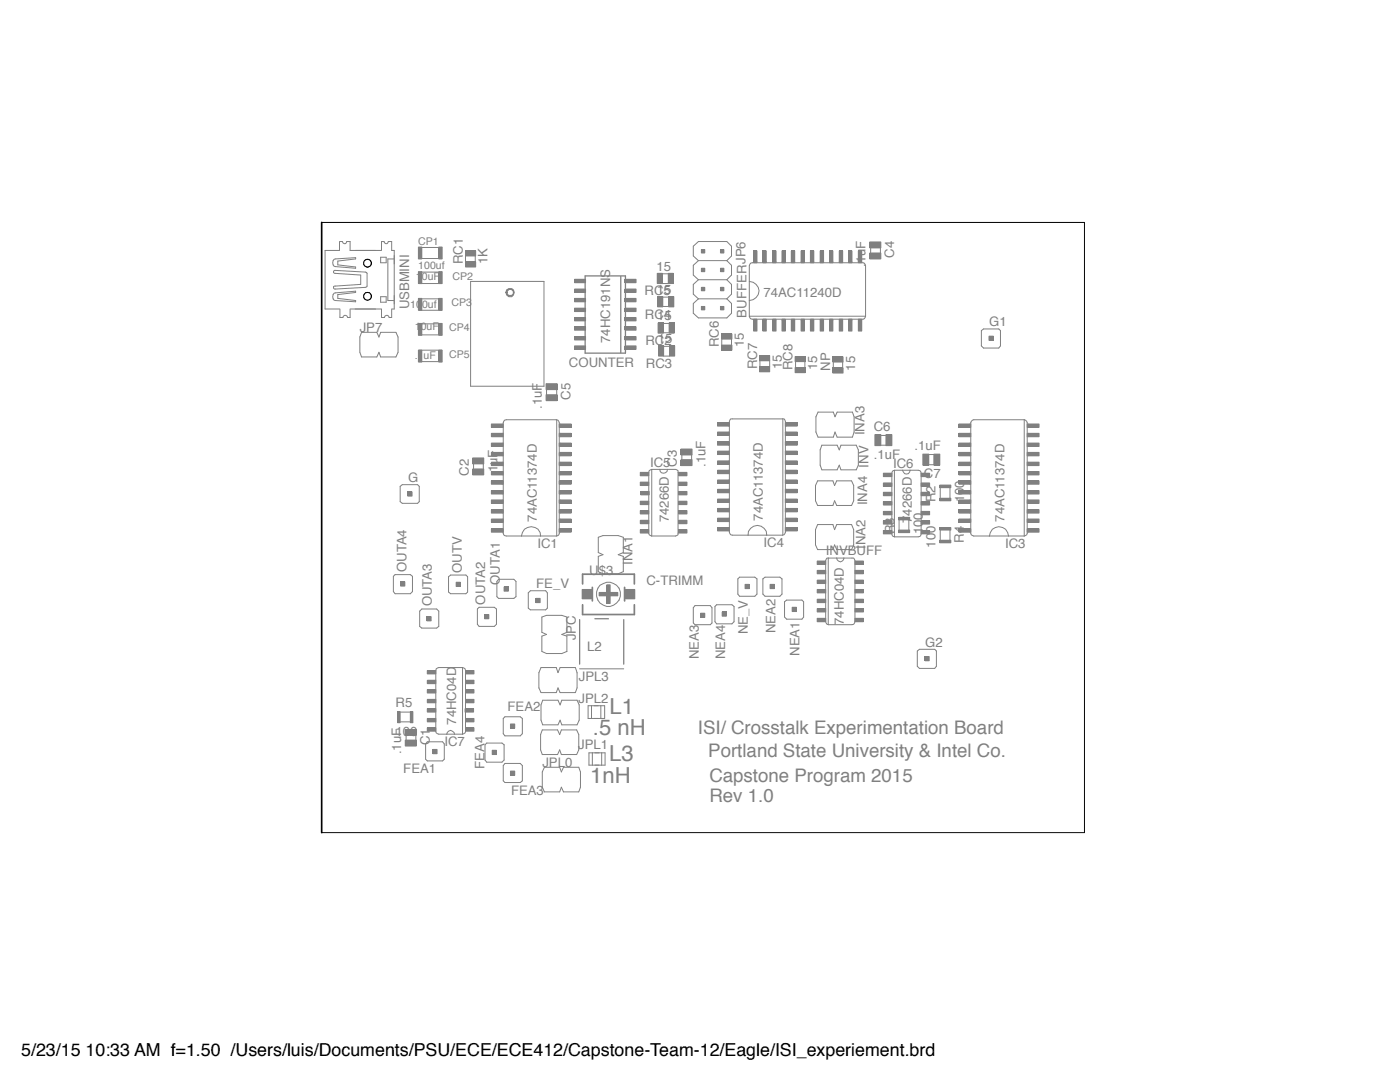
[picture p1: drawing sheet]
<svg xmlns="http://www.w3.org/2000/svg" width="279mm" height="216mm" viewBox="0 0 279 216" stroke-linecap="round" stroke-linejoin="round" font-family="sans-serif">
<defs><g id="words">
<g font-size="4.4" fill="#808080">
<text x="121.6" y="142.5">L1</text>
<text x="118.3" y="146.6">.5 nH</text>
<text x="121.6" y="151.9">L3</text>
<text x="117.8" y="156.1">1nH</text>
</g>
<g font-size="3.7" fill="#808080">
<text x="139.3" y="146.5">ISI/ Crosstalk Experimentation Board</text>
<text x="141.3" y="151.1">Portland State University &amp; Intel Co.</text>
<text x="141.6" y="156">Capstone Program 2015</text>
<text x="141.6" y="160">Rev 1.0</text>
</g>
<text font-size="3.6" x="4.2" y="210.7">5/23/15 10:33 AM f=1.50 /Users/luis/Documents/PSU/ECE/ECE412/Capstone-Team-12/Eagle/ISI_experiement.brd</text>
<g font-size="2.6" fill="#808080">
<text x="92.3" y="52.7" transform="rotate(-90 92.3 52.7)">RC1</text>
<text x="97.3" y="52.7" transform="rotate(-90 97.3 52.7)">1K</text>
<text x="172.7" y="53.3" transform="rotate(-90 172.7 53.3)">.1uF</text>
<text x="178.4" y="51.4" transform="rotate(-90 178.4 51.4)">C4</text>
<text x="128.6" y="58.9">RC5</text>
<text x="131" y="54">15</text>
<text x="131.1" y="58.6">15</text>
<text x="152.4" y="59.2">74AC11240D</text>
<text x="81.7" y="61.8" transform="rotate(-90 81.7 61.8)">USBMINI</text>
<text x="128.7" y="63.6">RC4</text>
<text x="131.2" y="63.9">15</text>
<text x="149" y="63.4" transform="rotate(-90 149 63.4)">BUFFERJP6</text>
<text x="197.4" y="65.1">G1</text>
<text x="71.8" y="66.3">JP7</text>
<text x="121.8" y="68.4" transform="rotate(-90 121.8 68.4)">74HC191NS</text>
<text x="128.8" y="68.8">RC2</text>
<text x="131.3" y="68.5">15</text>
<text x="143.5" y="69.3" transform="rotate(-90 143.5 69.3)">RC6</text>
<text x="148.4" y="69.3" transform="rotate(-90 148.4 69.3)">15</text>
<text x="113.6" y="73.1">COUNTER</text>
<text x="128.9" y="73.4">RC3</text>
<text x="151.1" y="73.7" transform="rotate(-90 151.1 73.7)">RC7</text>
<text x="156" y="73.7" transform="rotate(-90 156 73.7)">15</text>
<text x="158.2" y="73.9" transform="rotate(-90 158.2 73.9)">RC8</text>
<text x="163.1" y="73.9" transform="rotate(-90 163.1 73.9)">15</text>
<text x="165.7" y="73.9" transform="rotate(-90 165.7 73.9)">NP</text>
<text x="170.7" y="73.9" transform="rotate(-90 170.7 73.9)">15</text>
<text x="108.1" y="81.6" transform="rotate(-90 108.1 81.6)">.1uF</text>
<text x="113.8" y="79.7" transform="rotate(-90 113.8 79.7)">C5</text>
<text x="172.5" y="86.9" transform="rotate(-90 172.5 86.9)">INA3</text>
<text x="174.4" y="85.9">C6</text>
<text x="182.5" y="89.8">.1uF</text>
<text x="93.6" y="95" transform="rotate(-90 93.6 95)">C2</text>
<text x="99.3" y="95" transform="rotate(-90 99.3 95)">.1uF</text>
<text x="129.7" y="93.3">IC5</text>
<text x="135.1" y="93.2" transform="rotate(-90 135.1 93.2)">C3</text>
<text x="140.8" y="93.2" transform="rotate(-90 140.8 93.2)">.1uF</text>
<text x="174.4" y="91.6">.1uF</text>
<text x="178.2" y="93.4">IC6</text>
<text x="184.4" y="95.5">C7</text>
<text x="81.4" y="96.2">G</text>
<text x="173" y="100.8" transform="rotate(-90 173 100.8)">INA4 INV</text>
<text x="186.7" y="100.2" transform="rotate(-90 186.7 100.2)">R2</text>
<text x="192.4" y="100.2" transform="rotate(-90 192.4 100.2)">100</text>
<text x="107.1" y="104.1" transform="rotate(-90 107.1 104.1)">74AC11374D</text>
<text x="133.5" y="104.2" transform="rotate(-90 133.5 104.2)">74266D</text>
<text x="152.3" y="103.9" transform="rotate(-90 152.3 103.9)">74AC11374D</text>
<text x="178.5" y="106.6" transform="rotate(-90 178.5 106.6)">R3</text>
<text x="182" y="104.4" transform="rotate(-90 182 104.4)">74266D</text>
<text x="184.2" y="106.6" transform="rotate(-90 184.2 106.6)">100</text>
<text x="200.5" y="104.1" transform="rotate(-90 200.5 104.1)">74AC11374D</text>
<text x="107.3" y="109.4">IC1</text>
<text x="126.2" y="112.7" transform="rotate(-90 126.2 112.7)">INA1</text>
<text x="152.4" y="109.2">IC4</text>
<text x="164.8" y="110.7">INVBUFF</text>
<text x="172.7" y="109.6" transform="rotate(-90 172.7 109.6)">INA2</text>
<text x="186.7" y="109.3" transform="rotate(-90 186.7 109.3)">100</text>
<text x="192.4" y="108.3" transform="rotate(-90 192.4 108.3)">R4</text>
<text x="200.6" y="109.4">IC3</text>
<text x="81.1" y="114.2" transform="rotate(-90 81.1 114.2)">OUTA4</text>
<text x="92.1" y="114.3" transform="rotate(-90 92.1 114.3)">OUTV</text>
<text x="99.8" y="116.7" transform="rotate(-90 99.8 116.7)">OUTA1</text>
<text x="107" y="117.4">FE_V</text>
<text x="117.6" y="114.8">U$3</text>
<text x="129" y="116.7">C-TRIMM</text>
<text x="86.2" y="121" transform="rotate(-90 86.2 121)">OUTA3</text>
<text x="96.8" y="120.7" transform="rotate(-90 96.8 120.7)">OUTA2</text>
<text x="168.4" y="124.7" transform="rotate(-90 168.4 124.7)">74HC04D</text>
<text x="114.9" y="127.7" transform="rotate(-90 114.9 127.7)">JPC</text>
<text x="117.2" y="129.9">L2</text>
<text x="139.4" y="131.6" transform="rotate(-90 139.4 131.6)">NEA3</text>
<text x="144.7" y="131.6" transform="rotate(-90 144.7 131.6)">NEA4</text>
<text x="149.3" y="126.6" transform="rotate(-90 149.3 126.6)">NE_V</text>
<text x="154.7" y="126.3" transform="rotate(-90 154.7 126.3)">NEA2</text>
<text x="159.5" y="130.9" transform="rotate(-90 159.5 130.9)">NEA1</text>
<text x="184.6" y="129">G2</text>
<text x="115.5" y="135.9">JPL3</text>
<text x="78.9" y="141.2">R5</text>
<text x="101.3" y="141.8">FEA2</text>
<text x="115.5" y="140.4">JPL2</text>
<text x="78.9" y="146.9">100</text>
<text x="85.8" y="148.7" transform="rotate(-90 85.8 148.7)">C1</text>
<text x="88.7" y="148.9">IC7</text>
<text x="91.1" y="144.6" transform="rotate(-90 91.1 144.6)">74HC04D</text>
<text x="115.4" y="149.5">JPL1</text>
<text x="80" y="150.5" transform="rotate(-90 80 150.5)">.1uF</text>
<text x="80.5" y="154.2">FEA1</text>
<text x="96.7" y="153.4" transform="rotate(-90 96.7 153.4)">FEA4</text>
<text x="108.2" y="153.1">JPL0</text>
<text x="102" y="158.7">FEA3</text>
</g>
<g font-size="2.1" fill="#808080">
<text x="83.5" y="48.8">CP1</text>
<text x="83.5" y="53.6">100uf</text>
<text x="83" y="55.8">10uF</text>
<text x="90.3" y="55.8">CP2</text>
<text x="81.9" y="61.4">100uf</text>
<text x="82.8" y="65.9">10uF</text>
<text x="90.1" y="61.1">CP3</text>
<text x="82.8" y="71.6">.1uF</text>
<text x="89.6" y="66.1">CP4</text>
<text x="89.6" y="71.4">CP5</text>
</g>
</g></defs>
<path d="M116.8 55.1h8M123.9 55.1v15.3M116.8 70.5h8" fill="none" stroke="#808080" stroke-width=".25"/>
<path d="M149.5 56.2a1.91 1.91 0 0 1 2 1.9 1.91 1.91 0 0 1-2 1.9M149.5 63.1l.3 .5 .3 .1h22.1l.3-.1 .2-.5M149.5 63.1v-10.1l.3-.5 .3-.1 22.4 .1 .2 .5v10.1M149.5 63.1h23.2" fill="none" stroke="#808080" stroke-width=".2"/>
<path d="M150.4 63.7h.6v.1h-.6z" fill="#808080"/>
<path d="M150.4 63.7h.7v.2h-.7z" fill="none" stroke="#808080" stroke-width=".2"/>
<path d="M152.2 63.7h.7v.1h-.7z" fill="#808080"/>
<path d="M152.3 63.7h.6v.2h-.6z" fill="none" stroke="#808080" stroke-width=".2"/>
<path d="M154.2 63.7h.7v.1h-.7z" fill="#808080"/>
<path d="M154.2 63.7h.7v.2h-.7z" fill="none" stroke="#808080" stroke-width=".2"/>
<path d="M156 63.7h.7v.1h-.7z" fill="#808080"/>
<path d="M156.1 63.7h.6v.2h-.6z" fill="none" stroke="#808080" stroke-width=".2"/>
<path d="M157.9 63.7h.7v.1h-.7z" fill="#808080"/>
<path d="M157.9 63.7h.7v.2h-.7z" fill="none" stroke="#808080" stroke-width=".2"/>
<path d="M159.9 63.7h.6v.1h-.6z" fill="#808080"/>
<path d="M159.9 63.7h.6v.2h-.6z" fill="none" stroke="#808080" stroke-width=".2"/>
<path d="M161.7 63.7h.7v.1h-.7z" fill="#808080"/>
<path d="M161.7 63.7h.7v.2h-.7z" fill="none" stroke="#808080" stroke-width=".2"/>
<path d="M163.7 63.7h.6v.1h-.6z" fill="#808080"/>
<path d="M163.7 63.7h.7v.2h-.7z" fill="none" stroke="#808080" stroke-width=".2"/>
<path d="M150.4 52.2h.6v.2h-.6z" fill="#808080"/>
<path d="M150.4 52.3h.7v.1h-.7z" fill="none" stroke="#808080" stroke-width=".2"/>
<path d="M152.2 52.2h.7v.2h-.7z" fill="#808080"/>
<path d="M152.3 52.3h.6v.1h-.6z" fill="none" stroke="#808080" stroke-width=".2"/>
<path d="M154.2 52.2h.7v.2h-.7z" fill="#808080"/>
<path d="M154.2 52.3h.7v.1h-.7z" fill="none" stroke="#808080" stroke-width=".2"/>
<path d="M156 52.2h.7v.2h-.7z" fill="#808080"/>
<path d="M156.1 52.3h.6v.1h-.6z" fill="none" stroke="#808080" stroke-width=".2"/>
<path d="M157.9 52.2h.7v.2h-.7z" fill="#808080"/>
<path d="M157.9 52.3h.7v.1h-.7z" fill="none" stroke="#808080" stroke-width=".2"/>
<path d="M159.9 52.2h.6v.2h-.6z" fill="#808080"/>
<path d="M159.9 52.3h.6v.1h-.6z" fill="none" stroke="#808080" stroke-width=".2"/>
<path d="M161.7 52.2h.7v.2h-.7z" fill="#808080"/>
<path d="M161.7 52.3h.7v.1h-.7z" fill="none" stroke="#808080" stroke-width=".2"/>
<path d="M163.7 52.2h.6v.2h-.6z" fill="#808080"/>
<path d="M163.7 52.3h.7v.1h-.7z" fill="none" stroke="#808080" stroke-width=".2"/>
<path d="M165.5 52.2h.7v.2h-.7z" fill="#808080"/>
<path d="M165.5 52.3h.7v.1h-.7z" fill="none" stroke="#808080" stroke-width=".2"/>
<path d="M167.5 52.2h.6v.2h-.6z" fill="#808080"/>
<path d="M167.5 52.3h.7v.1h-.7z" fill="none" stroke="#808080" stroke-width=".2"/>
<path d="M169.3 52.2h.7v.2h-.7z" fill="#808080"/>
<path d="M169.4 52.3h.6v.1h-.6z" fill="none" stroke="#808080" stroke-width=".2"/>
<path d="M171.3 52.2h.7v.2h-.7z" fill="#808080"/>
<path d="M171.3 52.3h.7v.1h-.7z" fill="none" stroke="#808080" stroke-width=".2"/>
<path d="M165.5 63.7h.7v.1h-.7z" fill="#808080"/>
<path d="M165.5 63.7h.7v.2h-.7z" fill="none" stroke="#808080" stroke-width=".2"/>
<path d="M167.5 63.7h.6v.1h-.6z" fill="#808080"/>
<path d="M167.5 63.7h.7v.2h-.7z" fill="none" stroke="#808080" stroke-width=".2"/>
<path d="M169.3 63.7h.7v.1h-.7z" fill="#808080"/>
<path d="M169.4 63.7h.6v.2h-.6z" fill="none" stroke="#808080" stroke-width=".2"/>
<path d="M171.3 63.7h.7v.1h-.7z" fill="#808080"/>
<path d="M171.3 63.7h.7v.2h-.7zM100.7 83.8h10.3h.4l.1 .3 .1 22.3-.2 .5-10.4 .1-.5-.3-.1-22.4zM111.1 83.8v23.2M104.1 107a1.91 1.91 0 0 1 1.9-1.9 1.91 1.91 0 0 1 1.9 1.9" fill="none" stroke="#808080" stroke-width=".2"/>
<path d="M111.6 105.5h.2v.7h-.2z" fill="#808080"/>
<path d="M111.6 105.5h.2v.7h-.2z" fill="none" stroke="#808080" stroke-width=".2"/>
<path d="M111.6 103.5h.2v.7h-.2z" fill="#808080"/>
<path d="M111.6 103.6h.2v.6h-.2z" fill="none" stroke="#808080" stroke-width=".2"/>
<path d="M111.6 101.7h.2v.7h-.2z" fill="#808080"/>
<path d="M111.6 101.7h.2v.7h-.2z" fill="none" stroke="#808080" stroke-width=".2"/>
<path d="M111.6 99.7h.2v.7h-.2z" fill="#808080"/>
<path d="M111.6 99.8h.2v.6h-.2z" fill="none" stroke="#808080" stroke-width=".2"/>
<path d="M111.6 97.9h.2v.7h-.2z" fill="#808080"/>
<path d="M111.6 97.9h.2v.7h-.2z" fill="none" stroke="#808080" stroke-width=".2"/>
<path d="M111.6 95.9h.2v.7h-.2z" fill="#808080"/>
<path d="M111.6 95.9h.2v.7h-.2z" fill="none" stroke="#808080" stroke-width=".2"/>
<path d="M111.6 94.1h.2v.6h-.2z" fill="#808080"/>
<path d="M111.6 94.1h.2v.7h-.2z" fill="none" stroke="#808080" stroke-width=".2"/>
<path d="M111.6 92.2h.2v.7h-.2z" fill="#808080"/>
<path d="M111.6 92.2h.2v.7h-.2z" fill="none" stroke="#808080" stroke-width=".2"/>
<path d="M100.2 105.5h.2v.7h-.2z" fill="#808080"/>
<path d="M100.3 105.5h.1v.7h-.1z" fill="none" stroke="#808080" stroke-width=".2"/>
<path d="M100.2 103.5h.2v.7h-.2z" fill="#808080"/>
<path d="M100.3 103.6h.1v.6h-.1z" fill="none" stroke="#808080" stroke-width=".2"/>
<path d="M100.2 101.7h.2v.7h-.2z" fill="#808080"/>
<path d="M100.3 101.7h.1v.7h-.1z" fill="none" stroke="#808080" stroke-width=".2"/>
<path d="M100.2 99.7h.2v.7h-.2z" fill="#808080"/>
<path d="M100.3 99.8h.1v.6h-.1z" fill="none" stroke="#808080" stroke-width=".2"/>
<path d="M100.2 97.9h.2v.7h-.2z" fill="#808080"/>
<path d="M100.3 97.9h.1v.7h-.1z" fill="none" stroke="#808080" stroke-width=".2"/>
<path d="M100.2 95.9h.2v.7h-.2z" fill="#808080"/>
<path d="M100.3 95.9h.1v.7h-.1z" fill="none" stroke="#808080" stroke-width=".2"/>
<path d="M100.2 94.1h.2v.6h-.2z" fill="#808080"/>
<path d="M100.3 94.1h.1v.7h-.1z" fill="none" stroke="#808080" stroke-width=".2"/>
<path d="M100.2 92.2h.2v.7h-.2z" fill="#808080"/>
<path d="M100.3 92.2h.1v.7h-.1z" fill="none" stroke="#808080" stroke-width=".2"/>
<path d="M100.2 90.3h.2v.6h-.2z" fill="#808080"/>
<path d="M100.3 90.3h.1v.7h-.1z" fill="none" stroke="#808080" stroke-width=".2"/>
<path d="M100.2 88.4h.2v.7h-.2z" fill="#808080"/>
<path d="M100.3 88.4h.1v.7h-.1z" fill="none" stroke="#808080" stroke-width=".2"/>
<path d="M100.2 86.4h.2v.7h-.2z" fill="#808080"/>
<path d="M100.3 86.5h.1v.6h-.1z" fill="none" stroke="#808080" stroke-width=".2"/>
<path d="M100.2 84.6h.2v.7h-.2z" fill="#808080"/>
<path d="M100.3 84.6h.1v.7h-.1z" fill="none" stroke="#808080" stroke-width=".2"/>
<path d="M111.6 90.3h.2v.6h-.2z" fill="#808080"/>
<path d="M111.6 90.3h.2v.7h-.2z" fill="none" stroke="#808080" stroke-width=".2"/>
<path d="M111.6 88.4h.2v.7h-.2z" fill="#808080"/>
<path d="M111.6 88.4h.2v.7h-.2z" fill="none" stroke="#808080" stroke-width=".2"/>
<path d="M111.6 86.4h.2v.7h-.2z" fill="#808080"/>
<path d="M111.6 86.5h.2v.6h-.2z" fill="none" stroke="#808080" stroke-width=".2"/>
<path d="M111.6 84.6h.2v.7h-.2z" fill="#808080"/>
<path d="M111.6 84.6h.2v.7h-.2zM204.4 83.8h.3l.3 .5v22.1l-.1 .3-.5 .3M204.4 83.8h-10.1h-.2l-.4 .5 .1 22.4 .5 .3h10.1M204.4 83.8v23.2M164.8 111.9l.2-.5h5.4l.2 .5M165.3 111.4v13.3M167 111.4l.1 .3 .6 .4 .6-.4 .1-.3M197.5 107a1.91 1.91 0 0 1 1.9-1.9 1.91 1.91 0 0 1 1.9 1.9M164.8 124.1l.2 .5 .4 .1h4.6l.4-.1 .2-.5" fill="none" stroke="#808080" stroke-width=".2"/>
<path d="M205 105.5h.1v.7h-.1z" fill="#808080"/>
<path d="M205 105.5h.2v.7h-.2z" fill="none" stroke="#808080" stroke-width=".2"/>
<path d="M205 103.5h.1v.7h-.1z" fill="#808080"/>
<path d="M205 103.6h.2v.6h-.2z" fill="none" stroke="#808080" stroke-width=".2"/>
<path d="M205 101.7h.1v.7h-.1z" fill="#808080"/>
<path d="M205 101.7h.2v.7h-.2z" fill="none" stroke="#808080" stroke-width=".2"/>
<path d="M205 99.7h.1v.7h-.1z" fill="#808080"/>
<path d="M205 99.8h.2v.6h-.2z" fill="none" stroke="#808080" stroke-width=".2"/>
<path d="M205 97.9h.1v.7h-.1z" fill="#808080"/>
<path d="M205 97.9h.2v.7h-.2z" fill="none" stroke="#808080" stroke-width=".2"/>
<path d="M205 95.9h.1v.7h-.1z" fill="#808080"/>
<path d="M205 95.9h.2v.7h-.2z" fill="none" stroke="#808080" stroke-width=".2"/>
<path d="M205 94.1h.1v.6h-.1z" fill="#808080"/>
<path d="M205 94.1h.2v.7h-.2z" fill="none" stroke="#808080" stroke-width=".2"/>
<path d="M205 92.2h.1v.7h-.1z" fill="#808080"/>
<path d="M205 92.2h.2v.7h-.2z" fill="none" stroke="#808080" stroke-width=".2"/>
<path d="M193.5 105.5h.2v.7h-.2z" fill="#808080"/>
<path d="M193.6 105.5h.1v.7h-.1z" fill="none" stroke="#808080" stroke-width=".2"/>
<path d="M193.5 103.5h.2v.7h-.2z" fill="#808080"/>
<path d="M193.6 103.6h.1v.6h-.1z" fill="none" stroke="#808080" stroke-width=".2"/>
<path d="M193.5 101.7h.2v.7h-.2z" fill="#808080"/>
<path d="M193.6 101.7h.1v.7h-.1z" fill="none" stroke="#808080" stroke-width=".2"/>
<path d="M193.5 99.7h.2v.7h-.2z" fill="#808080"/>
<path d="M193.6 99.8h.1v.6h-.1z" fill="none" stroke="#808080" stroke-width=".2"/>
<path d="M193.5 97.9h.2v.7h-.2z" fill="#808080"/>
<path d="M193.6 97.9h.1v.7h-.1z" fill="none" stroke="#808080" stroke-width=".2"/>
<path d="M193.5 95.9h.2v.7h-.2z" fill="#808080"/>
<path d="M193.6 95.9h.1v.7h-.1z" fill="none" stroke="#808080" stroke-width=".2"/>
<path d="M193.5 94.1h.2v.6h-.2z" fill="#808080"/>
<path d="M193.6 94.1h.1v.7h-.1z" fill="none" stroke="#808080" stroke-width=".2"/>
<path d="M193.5 92.2h.2v.7h-.2z" fill="#808080"/>
<path d="M193.6 92.2h.1v.7h-.1z" fill="none" stroke="#808080" stroke-width=".2"/>
<path d="M193.5 90.3h.2v.6h-.2z" fill="#808080"/>
<path d="M193.6 90.3h.1v.7h-.1z" fill="none" stroke="#808080" stroke-width=".2"/>
<path d="M193.5 88.4h.2v.7h-.2z" fill="#808080"/>
<path d="M193.6 88.4h.1v.7h-.1z" fill="none" stroke="#808080" stroke-width=".2"/>
<path d="M193.5 86.4h.2v.7h-.2z" fill="#808080"/>
<path d="M193.6 86.5h.1v.6h-.1z" fill="none" stroke="#808080" stroke-width=".2"/>
<path d="M193.5 84.6h.2v.7h-.2z" fill="#808080"/>
<path d="M193.6 84.6h.1v.7h-.1z" fill="none" stroke="#808080" stroke-width=".2"/>
<path d="M205 90.3h.1v.6h-.1z" fill="#808080"/>
<path d="M205 90.3h.2v.7h-.2z" fill="none" stroke="#808080" stroke-width=".2"/>
<path d="M205 88.4h.1v.7h-.1z" fill="#808080"/>
<path d="M205 88.4h.2v.7h-.2z" fill="none" stroke="#808080" stroke-width=".2"/>
<path d="M205 86.4h.1v.7h-.1z" fill="#808080"/>
<path d="M205 86.5h.2v.6h-.2z" fill="none" stroke="#808080" stroke-width=".2"/>
<path d="M205 84.6h.1v.7h-.1z" fill="#808080"/>
<path d="M145.8 83.6h10.7l.2 .2v22.4l-.2 .5-10.3 .1-.4-.1-.2-.3v-22.3zM156.2 83.6v23.2M205 84.6h.2v.7h-.2zM149.3 106.8a1.86 1.86 0 0 1 1.9-2 1.86 1.86 0 0 1 1.8 2" fill="none" stroke="#808080" stroke-width=".2"/>
<path d="M156.7 105.2h.2v.7h-.2z" fill="#808080"/>
<path d="M156.7 105.3h.2v.6h-.2z" fill="none" stroke="#808080" stroke-width=".2"/>
<path d="M156.7 103.4h.2v.7h-.2z" fill="#808080"/>
<path d="M156.7 103.4h.2v.7h-.2z" fill="none" stroke="#808080" stroke-width=".2"/>
<path d="M156.7 101.4h.2v.7h-.2z" fill="#808080"/>
<path d="M156.7 101.5h.2v.6h-.2z" fill="none" stroke="#808080" stroke-width=".2"/>
<path d="M156.7 99.6h.2v.6h-.2z" fill="#808080"/>
<path d="M156.7 99.6h.2v.7h-.2z" fill="none" stroke="#808080" stroke-width=".2"/>
<path d="M156.7 97.6h.2v.7h-.2z" fill="#808080"/>
<path d="M156.7 97.6h.2v.7h-.2z" fill="none" stroke="#808080" stroke-width=".2"/>
<path d="M156.7 95.8h.2v.6h-.2z" fill="#808080"/>
<path d="M156.7 95.8h.2v.7h-.2z" fill="none" stroke="#808080" stroke-width=".2"/>
<path d="M156.7 93.8h.2v.7h-.2z" fill="#808080"/>
<path d="M156.7 93.8h.2v.7h-.2z" fill="none" stroke="#808080" stroke-width=".2"/>
<path d="M156.7 91.9h.2v.7h-.2z" fill="#808080"/>
<path d="M156.7 92h.2v.6h-.2z" fill="none" stroke="#808080" stroke-width=".2"/>
<path d="M145.4 105.2h.1v.7h-.1z" fill="#808080"/>
<path d="M145.4 105.3h.2v.6h-.2z" fill="none" stroke="#808080" stroke-width=".2"/>
<path d="M145.4 103.4h.1v.7h-.1z" fill="#808080"/>
<path d="M145.4 103.4h.2v.7h-.2z" fill="none" stroke="#808080" stroke-width=".2"/>
<path d="M145.4 101.4h.1v.7h-.1z" fill="#808080"/>
<path d="M145.4 101.5h.2v.6h-.2z" fill="none" stroke="#808080" stroke-width=".2"/>
<path d="M145.4 99.6h.1v.6h-.1z" fill="#808080"/>
<path d="M145.4 99.6h.2v.7h-.2z" fill="none" stroke="#808080" stroke-width=".2"/>
<path d="M145.4 97.6h.1v.7h-.1z" fill="#808080"/>
<path d="M145.4 97.6h.2v.7h-.2z" fill="none" stroke="#808080" stroke-width=".2"/>
<path d="M145.4 95.8h.1v.6h-.1z" fill="#808080"/>
<path d="M145.4 95.8h.2v.7h-.2z" fill="none" stroke="#808080" stroke-width=".2"/>
<path d="M145.4 93.8h.1v.7h-.1z" fill="#808080"/>
<path d="M145.4 93.8h.2v.7h-.2z" fill="none" stroke="#808080" stroke-width=".2"/>
<path d="M145.4 91.9h.1v.7h-.1z" fill="#808080"/>
<path d="M145.4 92h.2v.6h-.2z" fill="none" stroke="#808080" stroke-width=".2"/>
<path d="M145.4 90h.1v.7h-.1z" fill="#808080"/>
<path d="M145.4 90h.2v.7h-.2z" fill="none" stroke="#808080" stroke-width=".2"/>
<path d="M145.4 88.1h.1v.7h-.1z" fill="#808080"/>
<path d="M145.4 88.2h.2v.6h-.2z" fill="none" stroke="#808080" stroke-width=".2"/>
<path d="M145.4 86.2h.1v.7h-.1z" fill="#808080"/>
<path d="M145.4 86.2h.2v.7h-.2z" fill="none" stroke="#808080" stroke-width=".2"/>
<path d="M145.4 84.3h.1v.7h-.1z" fill="#808080"/>
<path d="M145.4 84.3h.2v.7h-.2z" fill="none" stroke="#808080" stroke-width=".2"/>
<path d="M156.7 90h.2v.7h-.2z" fill="#808080"/>
<path d="M156.7 90h.2v.7h-.2z" fill="none" stroke="#808080" stroke-width=".2"/>
<path d="M156.7 88.1h.2v.7h-.2z" fill="#808080"/>
<path d="M156.7 88.2h.2v.6h-.2z" fill="none" stroke="#808080" stroke-width=".2"/>
<path d="M156.7 86.2h.2v.7h-.2z" fill="#808080"/>
<path d="M156.7 86.2h.2v.7h-.2z" fill="none" stroke="#808080" stroke-width=".2"/>
<path d="M156.7 84.3h.2v.7h-.2z" fill="#808080"/>
<g fill="none" stroke="#808080" stroke-width=".2">
<path d="M139.4 52l-1-.9v-2l1-.9h5.7l.9 .9v2l-.9 .9M139.4 52l-1 .9v2l1 .9M139.4 55.8l-1 .9v2l1 .9M139.4 59.6l-1 1v1.9l1 .9h5.7l.9-.9v-1.9l-.9-1M139.4 52h5.7M139.4 55.8h5.7M139.4 59.6h5.7M145.1 52l.9 .9v2l-.9 .9M145.1 55.8l.9 .9v2l-.9 .9M130.1 93.7l-.5 .2-.1 .4v12.1l.1 .3 .5 .3M130.1 93.7h4.7l.5 .2v12.8l-.5 .3h-4.7M130.1 93.7v13.3"/>
<path d="M131.7 93.7l.1 .4a.79 .79 0 0 0 .8 .3 .79 .79 0 0 0 .6-.7M156.7 84.3h.2v.7h-.2zM163.2 95.9h3l.4 1 .4-1h2.9l.5 1v3l-.5 1h-2.9l-.4-1-.4 1h-3l-.4-1v-3zM163.3 82.2h3l.3 1 .5-1h3l.4 1v3l-.4 1h-3l-.5-1-.3 1h-3l-.5-1v-3zM164 88.8h3.1l.4 1 .3-1h3.1l.4 1v3l-.4 .9h-3.1l-.3-.9-.4 .9h-3.1l-.3-.9v-3zM178.1 94.1l.5-.3h4.6l.5 .3 .1 12.4-.2 .5-5 .1-.5-.2zM178.5 93.8v13.3M180.1 93.8a.76 .76 0 0 0 .8 .8 .76 .76 0 0 0 .7-.8M119.4 107.2l.9-.3h3.1l1 .3v3.1l-1 .4 1 .3v3.1l-1 .4h-3.1l-.9-.4v-3.1l.9-.3-.9-.4zM163.2 104.7h3l.4 1 .4-1h2.9l.5 1v3l-.5 1h-2.9l-.4-1-.4 1h-3l-.4-1v-3zM92.3 133.2l.5 .3 .1 .3M92.3 133.2h-4.7l-.5 .3-.1 .3"/>
<path d="M92.3 133.2v13.3M108.1 123.1l1-.3h3l1 .3v3.1l-1 .4 1 .3v3.1l-1 .4h-3l-1-.4v-3.1l1-.3-1-.4zM87 146l.1 .2 .5 .3h4.7M89.2 146.5l.3-.6a.81 .81 0 0 1 1.2 .6M92.9 146l-.1 .2-.5 .3M108.6 153.1h3.1l.3 .9 .5-.9h3l.3 .9v3.1l-.3 .9h-3l-.5-.9-.3 .9h-3.1l-.4-.9v-3.1z"/>
</g>
<path d="M92.9 50h2v1.1h-2z" fill="#808080"/>
<path d="M92.9 50.1h2v1h-2z" fill="none" stroke="#808080" stroke-width=".2"/>
<path d="M92.9 52.2h2v1.1h-2z" fill="#808080"/>
<path d="M92.9 52.3h2v1h-2z" fill="none" stroke="#808080" stroke-width=".2"/>
<path d="M131.3 64.4h1v2.1h-1z" fill="#808080"/>
<path d="M131.3 64.5h1.1v2h-1.1z" fill="none" stroke="#808080" stroke-width=".2"/>
<path d="M133.5 64.4h1v2.1h-1z" fill="#808080"/>
<path d="M133.5 64.5h1.1v2h-1.1z" fill="none" stroke="#808080" stroke-width=".2"/>
<path d="M131.4 69h1v2h-1z" fill="#808080"/>
<path d="M131.4 69h1v2.1h-1z" fill="none" stroke="#808080" stroke-width=".2"/>
<path d="M133.6 69h1v2h-1z" fill="#808080"/>
<path d="M133.6 69h1v2.1h-1z" fill="none" stroke="#808080" stroke-width=".2"/>
<path d="M131.2 59.2h1v2h-1z" fill="#808080"/>
<path d="M131.3 59.2h1v2h-1z" fill="none" stroke="#808080" stroke-width=".2"/>
<path d="M133.4 59.2h1.1v2h-1.1z" fill="#808080"/>
<path d="M133.5 59.2h1v2h-1z" fill="none" stroke="#808080" stroke-width=".2"/>
<path d="M131.1 54.5h1.1v2.1h-1.1z" fill="#808080"/>
<path d="M131.2 54.5h1v2.1h-1z" fill="none" stroke="#808080" stroke-width=".2"/>
<path d="M133.3 54.5h1.1v2.1h-1.1z" fill="#808080"/>
<path d="M133.4 54.5h1v2.1h-1z" fill="none" stroke="#808080" stroke-width=".2"/>
<path d="M144 66.6h2v1h-2z" fill="#808080"/>
<path d="M144 66.7h2.1v1h-2.1z" fill="none" stroke="#808080" stroke-width=".2"/>
<path d="M144 68.8h2v1h-2z" fill="#808080"/>
<path d="M144 68.9h2.1v1h-2.1z" fill="none" stroke="#808080" stroke-width=".2"/>
<path d="M151.6 71h2v1h-2z" fill="#808080"/>
<path d="M151.6 71h2v1h-2z" fill="none" stroke="#808080" stroke-width=".2"/>
<path d="M151.6 73.2h2v1h-2z" fill="#808080"/>
<path d="M151.6 73.2h2v1h-2z" fill="none" stroke="#808080" stroke-width=".2"/>
<path d="M158.7 71.1h2v1h-2z" fill="#808080"/>
<path d="M158.7 71.1h2v1.1h-2z" fill="none" stroke="#808080" stroke-width=".2"/>
<path d="M158.7 73.3h2v1h-2z" fill="#808080"/>
<path d="M158.7 73.3h2v1.1h-2z" fill="none" stroke="#808080" stroke-width=".2"/>
<path d="M166.2 71.2h2v1h-2z" fill="#808080"/>
<path d="M166.2 71.2h2.1v1h-2.1z" fill="none" stroke="#808080" stroke-width=".2"/>
<path d="M166.2 73.4h2v1h-2z" fill="#808080"/>
<g fill="none" stroke="#808080" stroke-width=".2">
<path d="M64.9 50v11.7M70.9 50h4.1M78.7 50v11.7M70.9 61.7h4.1M72.2 66.3h3l.4 .9 .4-.9h3l.4 .9v3.1l-.4 .9h-3l-.4-.9-.4 .9h-3l-.4-.9v-3.1zM166.2 73.4h2.1v1h-2.1zM78.5 115l.3-.3h3.1l.4 .3v3l-.4 .5h-3.1l-.3-.5zM89.5 115.1l.4-.4h3.1l.3 .4v3l-.3 .4h-3.1l-.4-.4zM99.5 115.6h3.1l.4 .4v3.1l-.4 .3h-3.1l-.3-.3v-3.1zM119.3 117.4a2.46 2.46 0 0 1 4.2 0M119.3 119.7a2.38 2.38 0 0 0 4.2 0M83.8 121.9l.4-.4h2.9l.5 .4v3.1l-.5 .3h-2.9l-.4-.3z"/>
<path d="M95.3 121.5l.3-.3h3.1l.4 .3v3.1l-.4 .4h-3.1l-.3-.4zM108 133.2h3l.4 1 .4-1h3l.4 1v3.1l-.4 .9h-3l-.4-.9-.4 .9h-3l-.5-.9v-3.1zM108.3 139.7h3.1l.4 1 .3-1h3.1l.4 1v3l-.4 .9h-3.1l-.3-.9-.4 .9h-3.1l-.3-.9v-3zM115.7 133.5h8.8M108.2 145.6h3.1l.4 1 .3-1h3.1l.4 1v3l-.4 1h-3.1l-.3-1-.4 1h-3.1l-.3-1v-3zM118.6 143.4h.8M118.6 140.8h.8M118.7 152.7h.9M118.7 150.2h.9"/>
</g>
<path d="M115.7 123.6v8.9M118.7 123.5h2.7M124.5 123.6v8.9" fill="none" stroke="#808080" stroke-width=".25"/>
<path d="M116.3 116.5v-1.9h10.3v1.9M116.3 120.7v1.9h10.3v-1.9" fill="none" stroke="#808080" stroke-width=".34"/>
<path d="M121.1 116.7h.7v3.7h-.7z" fill="#808080"/>
<path d="M121.1 116.7h.7v3.7h-.7z" fill="none" stroke="#808080" stroke-width=".2"/>
<path d="M119.5 118.2h3.8v.7h-3.8z" fill="#808080"/>
<path d="M93.9 56.2h14.7v20.9h-14.7zM119.6 118.2h3.7v.7h-3.7z" fill="none" stroke="#808080" stroke-width=".2"/>
<path d="M101.1 57.8l.4-.2h.6l.3 .2 .2 .5-.2 .5-.3 .4h-.6l-.4-.4-.2-.5h.3l.1-.3 .3-.3h.4l.4 .3v.8l-.8 .1-.3-.1-.1-.5h-.3z" fill-rule="evenodd" fill="#808080"/>
<g fill="none" stroke="#808080" stroke-width=".2">
<path d="M83.6 49.4h4.6M83.6 51.6h4.6M101.1 57.8l.4-.2h.6l.4 .2 .1 .6-.1 .5-.4 .3h-.6l-.4-.3-.2-.5h.3l.1-.4 .3-.2h.4l.4 .2v.8l-.8 .1-.3-.1-.1-.4h-.3zM195.9 66l.4-.4h3l.4 .4v3l-.4 .4h-3l-.4-.4zM79.9 97l.4-.3h3l.4 .3v3.1l-.4 .3h-3l-.4-.3zM105.4 118.3l.5-.4h3l.3 .4v3l-.3 .4h-3l-.5-.4zM147.6 115.2h3l.5 .3v3.1l-.5 .4h-3l-.3-.4v-3.1zM152.3 115.5l.4-.3h2.9l.5 .3v3.1l-.5 .4h-2.9l-.4-.4zM138.7 120.8h3.1l.3 .5v3l-.3 .4h-3.1l-.3-.4v-3zM142.7 121l.3-.3h3.1l.4 .3v3.1l-.4 .4h-3.1l-.3-.4zM156.6 120.1l.4-.4h3l.4 .4v3l-.4 .4h-3l-.4-.4zM183.1 129.9l.4-.3h3l.4 .3v3l-.4 .5h-3l-.4-.5z"/>
<path d="M85.3 148h3l.4 .4v3.1l-.4 .3h-3l-.4-.3v-3.1zM96.8 148.6l.3-.3h3.1l.4 .3v3.1l-.4 .4h-3.1l-.3-.4zM100.4 143.4l.4-.4h3l.4 .4v3l-.4 .4h-3l-.4-.4zM100.8 152.3h3l.4 .5v3l-.4 .3h-3l-.4-.3v-3z"/>
</g>
<path d="M83.5 49.3h.7v2.3h-.7z" fill="#808080"/>
<path d="M83.5 49.3h.7v2.4h-.7z" fill="none" stroke="#808080" stroke-width=".2"/>
<path d="M87.5 49.3h.7v2.3h-.7z" fill="#808080"/>
<path d="M83.6 54.3h4.6M83.6 56.6h4.6M87.6 49.3h.6v2.4h-.6z" fill="none" stroke="#808080" stroke-width=".2"/>
<path d="M83.5 54.2h.7v2.4h-.7z" fill="#808080"/>
<path d="M83.5 54.2h.7v2.4h-.7z" fill="none" stroke="#808080" stroke-width=".2"/>
<path d="M87.5 54.2h.7v2.4h-.7z" fill="#808080"/>
<path d="M83.6 59.6h4.6M87.6 54.2h.6v2.4h-.6zM83.6 61.9h4.6" fill="none" stroke="#808080" stroke-width=".2"/>
<path d="M83.5 59.5h.7v2.4h-.7z" fill="#808080"/>
<path d="M83.5 59.5h.7v2.4h-.7z" fill="none" stroke="#808080" stroke-width=".2"/>
<path d="M87.5 59.5h.7v2.4h-.7z" fill="#808080"/>
<path d="M87.6 59.5h.6v2.4h-.6zM83.6 64.6h4.6M83.6 66.8h4.6" fill="none" stroke="#808080" stroke-width=".2"/>
<path d="M83.5 64.5h.7v2.4h-.7z" fill="#808080"/>
<path d="M83.5 64.5h.7v2.4h-.7z" fill="none" stroke="#808080" stroke-width=".2"/>
<path d="M87.5 64.5h.7v2.4h-.7z" fill="#808080"/>
<path d="M83.6 69.9h4.6M83.6 72.2h4.6M87.6 64.5h.6v2.4h-.6z" fill="none" stroke="#808080" stroke-width=".2"/>
<path d="M83.5 69.8h.7v2.4h-.7z" fill="#808080"/>
<path d="M83.5 69.9h.7v2.3h-.7z" fill="none" stroke="#808080" stroke-width=".2"/>
<path d="M87.5 69.8h.7v2.4h-.7z" fill="#808080"/>
<path d="M87.6 69.9h.6v2.3h-.6z" fill="none" stroke="#808080" stroke-width=".2"/>
<path d="M116.8 55.1v15.4M124.8 55.1v15.4" fill="none" stroke="#808080" stroke-width=".25"/>
<path d="M124.7 69h2.2v.7h-2.2z" fill="#808080"/>
<path d="M124.7 69h2.2v.7h-2.2z" fill="none" stroke="#808080" stroke-width=".2"/>
<path d="M124.7 67.1h2.2v.7h-2.2z" fill="#808080"/>
<path d="M124.7 67.2h2.2v.6h-2.2z" fill="none" stroke="#808080" stroke-width=".2"/>
<path d="M124.7 65.2h2.2v.7h-2.2z" fill="#808080"/>
<path d="M124.7 65.2h2.2v.7h-2.2z" fill="none" stroke="#808080" stroke-width=".2"/>
<path d="M124.7 63.3h2.2v.7h-2.2z" fill="#808080"/>
<path d="M124.7 63.4h2.2v.6h-2.2z" fill="none" stroke="#808080" stroke-width=".2"/>
<path d="M124.7 61.5h2.2v.6h-2.2z" fill="#808080"/>
<path d="M124.7 61.5h2.2v.7h-2.2z" fill="none" stroke="#808080" stroke-width=".2"/>
<path d="M124.7 59.5h2.2v.7h-2.2z" fill="#808080"/>
<path d="M124.7 59.5h2.2v.7h-2.2z" fill="none" stroke="#808080" stroke-width=".2"/>
<path d="M124.7 57.7h2.2v.6h-2.2z" fill="#808080"/>
<path d="M124.7 57.7h2.2v.7h-2.2z" fill="none" stroke="#808080" stroke-width=".2"/>
<path d="M124.7 55.7h2.2v.7h-2.2z" fill="#808080"/>
<path d="M124.7 55.7h2.2v.7h-2.2z" fill="none" stroke="#808080" stroke-width=".2"/>
<path d="M114.6 55.7h2.2v.7h-2.2z" fill="#808080"/>
<path d="M114.7 55.7h2.2v.7h-2.2z" fill="none" stroke="#808080" stroke-width=".2"/>
<path d="M114.6 57.7h2.2v.6h-2.2z" fill="#808080"/>
<path d="M114.7 57.7h2.2v.7h-2.2z" fill="none" stroke="#808080" stroke-width=".2"/>
<path d="M114.6 59.5h2.2v.7h-2.2z" fill="#808080"/>
<path d="M114.7 59.5h2.2v.7h-2.2z" fill="none" stroke="#808080" stroke-width=".2"/>
<path d="M114.6 61.5h2.2v.6h-2.2z" fill="#808080"/>
<path d="M114.7 61.5h2.2v.7h-2.2z" fill="none" stroke="#808080" stroke-width=".2"/>
<path d="M114.6 63.3h2.2v.7h-2.2z" fill="#808080"/>
<path d="M114.7 63.4h2.2v.6h-2.2z" fill="none" stroke="#808080" stroke-width=".2"/>
<path d="M114.6 65.2h2.2v.7h-2.2z" fill="#808080"/>
<path d="M114.7 65.2h2.2v.7h-2.2z" fill="none" stroke="#808080" stroke-width=".2"/>
<path d="M114.6 67.1h2.2v.7h-2.2z" fill="#808080"/>
<path d="M114.7 67.2h2.2v.6h-2.2z" fill="none" stroke="#808080" stroke-width=".2"/>
<path d="M114.6 69h2.2v.7h-2.2z" fill="#808080"/>
<path d="M114.7 69h2.2v.7h-2.2z" fill="none" stroke="#808080" stroke-width=".2"/>
<path d="M150.4 63.8h.6v2.2h-.6z" fill="#808080"/>
<path d="M150.4 63.9h.7v2.2h-.7z" fill="none" stroke="#808080" stroke-width=".2"/>
<path d="M152.2 63.8h.7v2.2h-.7z" fill="#808080"/>
<path d="M152.3 63.9h.6v2.2h-.6z" fill="none" stroke="#808080" stroke-width=".2"/>
<path d="M154.2 63.8h.7v2.2h-.7z" fill="#808080"/>
<path d="M154.2 63.9h.7v2.2h-.7z" fill="none" stroke="#808080" stroke-width=".2"/>
<path d="M156 63.8h.7v2.2h-.7z" fill="#808080"/>
<path d="M156.1 63.9h.6v2.2h-.6z" fill="none" stroke="#808080" stroke-width=".2"/>
<path d="M157.9 63.8h.7v2.2h-.7z" fill="#808080"/>
<path d="M157.9 63.9h.7v2.2h-.7z" fill="none" stroke="#808080" stroke-width=".2"/>
<path d="M159.9 63.8h.6v2.2h-.6z" fill="#808080"/>
<path d="M159.9 63.9h.6v2.2h-.6z" fill="none" stroke="#808080" stroke-width=".2"/>
<path d="M161.7 63.8h.7v2.2h-.7z" fill="#808080"/>
<path d="M161.7 63.9h.7v2.2h-.7z" fill="none" stroke="#808080" stroke-width=".2"/>
<path d="M163.7 63.8h.6v2.2h-.6z" fill="#808080"/>
<path d="M163.7 63.9h.7v2.2h-.7z" fill="none" stroke="#808080" stroke-width=".2"/>
<path d="M150.4 50h.6v2.2h-.6z" fill="#808080"/>
<path d="M150.4 50.1h.7v2.2h-.7z" fill="none" stroke="#808080" stroke-width=".2"/>
<path d="M152.2 50h.7v2.2h-.7z" fill="#808080"/>
<path d="M152.3 50.1h.6v2.2h-.6z" fill="none" stroke="#808080" stroke-width=".2"/>
<path d="M154.2 50h.7v2.2h-.7z" fill="#808080"/>
<path d="M154.2 50.1h.7v2.2h-.7z" fill="none" stroke="#808080" stroke-width=".2"/>
<path d="M156 50h.7v2.2h-.7z" fill="#808080"/>
<path d="M156.1 50.1h.6v2.2h-.6z" fill="none" stroke="#808080" stroke-width=".2"/>
<path d="M157.9 50h.7v2.2h-.7z" fill="#808080"/>
<path d="M157.9 50.1h.7v2.2h-.7z" fill="none" stroke="#808080" stroke-width=".2"/>
<path d="M159.9 50h.6v2.2h-.6z" fill="#808080"/>
<path d="M159.9 50.1h.6v2.2h-.6z" fill="none" stroke="#808080" stroke-width=".2"/>
<path d="M161.7 50h.7v2.2h-.7z" fill="#808080"/>
<path d="M161.7 50.1h.7v2.2h-.7z" fill="none" stroke="#808080" stroke-width=".2"/>
<path d="M163.7 50h.6v2.2h-.6z" fill="#808080"/>
<path d="M163.7 50.1h.7v2.2h-.7z" fill="none" stroke="#808080" stroke-width=".2"/>
<path d="M165.5 50h.7v2.2h-.7z" fill="#808080"/>
<path d="M165.5 50.1h.7v2.2h-.7z" fill="none" stroke="#808080" stroke-width=".2"/>
<path d="M167.5 50h.6v2.2h-.6z" fill="#808080"/>
<path d="M167.5 50.1h.7v2.2h-.7z" fill="none" stroke="#808080" stroke-width=".2"/>
<path d="M169.3 50h.7v2.2h-.7z" fill="#808080"/>
<path d="M169.4 50.1h.6v2.2h-.6z" fill="none" stroke="#808080" stroke-width=".2"/>
<path d="M171.3 50h.7v2.2h-.7z" fill="#808080"/>
<path d="M171.3 50.1h.7v2.2h-.7z" fill="none" stroke="#808080" stroke-width=".2"/>
<path d="M165.5 63.8h.7v2.2h-.7z" fill="#808080"/>
<path d="M165.5 63.9h.7v2.2h-.7z" fill="none" stroke="#808080" stroke-width=".2"/>
<path d="M167.5 63.8h.6v2.2h-.6z" fill="#808080"/>
<path d="M167.5 63.9h.7v2.2h-.7z" fill="none" stroke="#808080" stroke-width=".2"/>
<path d="M169.3 63.8h.7v2.2h-.7z" fill="#808080"/>
<path d="M169.4 63.9h.6v2.2h-.6z" fill="none" stroke="#808080" stroke-width=".2"/>
<path d="M171.3 63.8h.7v2.2h-.7z" fill="#808080"/>
<path d="M171.3 63.9h.7v2.2h-.7z" fill="none" stroke="#808080" stroke-width=".2"/>
<path d="M111.8 105.5h2.2v.7h-2.2z" fill="#808080"/>
<path d="M111.8 105.5h2.2v.7h-2.2z" fill="none" stroke="#808080" stroke-width=".2"/>
<path d="M111.8 103.5h2.2v.7h-2.2z" fill="#808080"/>
<path d="M111.8 103.6h2.2v.6h-2.2z" fill="none" stroke="#808080" stroke-width=".2"/>
<path d="M111.8 101.7h2.2v.7h-2.2z" fill="#808080"/>
<path d="M111.8 101.7h2.2v.7h-2.2z" fill="none" stroke="#808080" stroke-width=".2"/>
<path d="M111.8 99.7h2.2v.7h-2.2z" fill="#808080"/>
<path d="M111.8 99.8h2.2v.6h-2.2z" fill="none" stroke="#808080" stroke-width=".2"/>
<path d="M111.8 97.9h2.2v.7h-2.2z" fill="#808080"/>
<path d="M111.8 97.9h2.2v.7h-2.2z" fill="none" stroke="#808080" stroke-width=".2"/>
<path d="M111.8 95.9h2.2v.7h-2.2z" fill="#808080"/>
<path d="M111.8 95.9h2.2v.7h-2.2z" fill="none" stroke="#808080" stroke-width=".2"/>
<path d="M111.8 94.1h2.2v.6h-2.2z" fill="#808080"/>
<path d="M111.8 94.1h2.2v.7h-2.2z" fill="none" stroke="#808080" stroke-width=".2"/>
<path d="M111.8 92.2h2.2v.7h-2.2z" fill="#808080"/>
<path d="M111.8 92.2h2.2v.7h-2.2z" fill="none" stroke="#808080" stroke-width=".2"/>
<path d="M98 105.5h2.2v.7h-2.2z" fill="#808080"/>
<path d="M98.1 105.5h2.2v.7h-2.2z" fill="none" stroke="#808080" stroke-width=".2"/>
<path d="M98 103.5h2.2v.7h-2.2z" fill="#808080"/>
<path d="M98.1 103.6h2.2v.6h-2.2z" fill="none" stroke="#808080" stroke-width=".2"/>
<path d="M98 101.7h2.2v.7h-2.2z" fill="#808080"/>
<path d="M98.1 101.7h2.2v.7h-2.2z" fill="none" stroke="#808080" stroke-width=".2"/>
<path d="M98 99.7h2.2v.7h-2.2z" fill="#808080"/>
<path d="M98.1 99.8h2.2v.6h-2.2z" fill="none" stroke="#808080" stroke-width=".2"/>
<path d="M98 97.9h2.2v.7h-2.2z" fill="#808080"/>
<path d="M98.1 97.9h2.2v.7h-2.2z" fill="none" stroke="#808080" stroke-width=".2"/>
<path d="M98 95.9h2.2v.7h-2.2z" fill="#808080"/>
<path d="M98.1 95.9h2.2v.7h-2.2z" fill="none" stroke="#808080" stroke-width=".2"/>
<path d="M98 94.1h2.2v.6h-2.2z" fill="#808080"/>
<path d="M98.1 94.1h2.2v.7h-2.2z" fill="none" stroke="#808080" stroke-width=".2"/>
<path d="M98 92.2h2.2v.7h-2.2z" fill="#808080"/>
<path d="M98.1 92.2h2.2v.7h-2.2z" fill="none" stroke="#808080" stroke-width=".2"/>
<path d="M98 90.3h2.2v.6h-2.2z" fill="#808080"/>
<path d="M98.1 90.3h2.2v.7h-2.2z" fill="none" stroke="#808080" stroke-width=".2"/>
<path d="M98 88.4h2.2v.7h-2.2z" fill="#808080"/>
<path d="M98.1 88.4h2.2v.7h-2.2z" fill="none" stroke="#808080" stroke-width=".2"/>
<path d="M98 86.4h2.2v.7h-2.2z" fill="#808080"/>
<path d="M98.1 86.5h2.2v.6h-2.2z" fill="none" stroke="#808080" stroke-width=".2"/>
<path d="M98 84.6h2.2v.7h-2.2z" fill="#808080"/>
<path d="M98.1 84.6h2.2v.7h-2.2z" fill="none" stroke="#808080" stroke-width=".2"/>
<path d="M111.8 90.3h2.2v.6h-2.2z" fill="#808080"/>
<path d="M111.8 90.3h2.2v.7h-2.2z" fill="none" stroke="#808080" stroke-width=".2"/>
<path d="M111.8 88.4h2.2v.7h-2.2z" fill="#808080"/>
<path d="M111.8 88.4h2.2v.7h-2.2z" fill="none" stroke="#808080" stroke-width=".2"/>
<path d="M111.8 86.4h2.2v.7h-2.2z" fill="#808080"/>
<path d="M111.8 86.5h2.2v.6h-2.2z" fill="none" stroke="#808080" stroke-width=".2"/>
<path d="M111.8 84.6h2.2v.7h-2.2z" fill="#808080"/>
<path d="M111.8 84.6h2.2v.7h-2.2zM164.8 111.9v12.2M170.6 111.9v12.2" fill="none" stroke="#808080" stroke-width=".2"/>
<path d="M170.6 117.6h1.7v.7h-1.7z" fill="#808080"/>
<path d="M170.6 117.6h1.7v.7h-1.7z" fill="none" stroke="#808080" stroke-width=".2"/>
<path d="M163.1 111.9h1.7v.7h-1.7z" fill="#808080"/>
<path d="M163.1 112h1.7v.6h-1.7z" fill="none" stroke="#808080" stroke-width=".2"/>
<path d="M163.1 113.8h1.7v.7h-1.7z" fill="#808080"/>
<path d="M163.1 113.8h1.7v.7h-1.7z" fill="none" stroke="#808080" stroke-width=".2"/>
<path d="M163.1 115.7h1.7v.7h-1.7z" fill="#808080"/>
<path d="M163.1 115.8h1.7v.6h-1.7z" fill="none" stroke="#808080" stroke-width=".2"/>
<path d="M163.1 117.6h1.7v.7h-1.7z" fill="#808080"/>
<path d="M163.1 117.6h1.7v.7h-1.7z" fill="none" stroke="#808080" stroke-width=".2"/>
<path d="M170.6 115.7h1.7v.7h-1.7z" fill="#808080"/>
<path d="M170.6 115.8h1.7v.6h-1.7z" fill="none" stroke="#808080" stroke-width=".2"/>
<path d="M170.6 113.8h1.7v.7h-1.7z" fill="#808080"/>
<path d="M170.6 113.8h1.7v.7h-1.7z" fill="none" stroke="#808080" stroke-width=".2"/>
<path d="M170.6 111.9h1.7v.7h-1.7z" fill="#808080"/>
<path d="M170.6 112h1.7v.6h-1.7z" fill="none" stroke="#808080" stroke-width=".2"/>
<path d="M170.6 119.5h1.7v.7h-1.7z" fill="#808080"/>
<path d="M170.6 119.6h1.7v.6h-1.7z" fill="none" stroke="#808080" stroke-width=".2"/>
<path d="M170.6 121.4h1.7v.7h-1.7z" fill="#808080"/>
<path d="M170.6 121.4h1.7v.7h-1.7z" fill="none" stroke="#808080" stroke-width=".2"/>
<path d="M170.6 123.4h1.7v.6h-1.7z" fill="#808080"/>
<path d="M170.6 123.4h1.7v.7h-1.7z" fill="none" stroke="#808080" stroke-width=".2"/>
<path d="M163.1 119.5h1.7v.7h-1.7z" fill="#808080"/>
<path d="M163.1 119.6h1.7v.6h-1.7z" fill="none" stroke="#808080" stroke-width=".2"/>
<path d="M163.1 121.4h1.7v.7h-1.7z" fill="#808080"/>
<path d="M163.1 121.4h1.7v.7h-1.7z" fill="none" stroke="#808080" stroke-width=".2"/>
<path d="M163.1 123.4h1.7v.6h-1.7z" fill="#808080"/>
<path d="M163.1 123.4h1.7v.7h-1.7z" fill="none" stroke="#808080" stroke-width=".2"/>
<path d="M205.1 105.5h2.2v.7h-2.2z" fill="#808080"/>
<path d="M205.2 105.5h2.2v.7h-2.2z" fill="none" stroke="#808080" stroke-width=".2"/>
<path d="M205.1 103.5h2.2v.7h-2.2z" fill="#808080"/>
<path d="M205.2 103.6h2.2v.6h-2.2z" fill="none" stroke="#808080" stroke-width=".2"/>
<path d="M205.1 101.7h2.2v.7h-2.2z" fill="#808080"/>
<path d="M205.2 101.7h2.2v.7h-2.2z" fill="none" stroke="#808080" stroke-width=".2"/>
<path d="M205.1 99.7h2.2v.7h-2.2z" fill="#808080"/>
<path d="M205.2 99.8h2.2v.6h-2.2z" fill="none" stroke="#808080" stroke-width=".2"/>
<path d="M205.1 97.9h2.2v.7h-2.2z" fill="#808080"/>
<path d="M205.2 97.9h2.2v.7h-2.2z" fill="none" stroke="#808080" stroke-width=".2"/>
<path d="M205.1 95.9h2.2v.7h-2.2z" fill="#808080"/>
<path d="M205.2 95.9h2.2v.7h-2.2z" fill="none" stroke="#808080" stroke-width=".2"/>
<path d="M205.1 94.1h2.2v.6h-2.2z" fill="#808080"/>
<path d="M205.2 94.1h2.2v.7h-2.2z" fill="none" stroke="#808080" stroke-width=".2"/>
<path d="M205.1 92.2h2.2v.7h-2.2z" fill="#808080"/>
<path d="M205.2 92.2h2.2v.7h-2.2z" fill="none" stroke="#808080" stroke-width=".2"/>
<path d="M191.3 105.5h2.2v.7h-2.2z" fill="#808080"/>
<path d="M191.4 105.5h2.2v.7h-2.2z" fill="none" stroke="#808080" stroke-width=".2"/>
<path d="M191.3 103.5h2.2v.7h-2.2z" fill="#808080"/>
<path d="M191.4 103.6h2.2v.6h-2.2z" fill="none" stroke="#808080" stroke-width=".2"/>
<path d="M191.3 101.7h2.2v.7h-2.2z" fill="#808080"/>
<path d="M191.4 101.7h2.2v.7h-2.2z" fill="none" stroke="#808080" stroke-width=".2"/>
<path d="M191.3 99.7h2.2v.7h-2.2z" fill="#808080"/>
<path d="M191.4 99.8h2.2v.6h-2.2z" fill="none" stroke="#808080" stroke-width=".2"/>
<path d="M191.3 97.9h2.2v.7h-2.2z" fill="#808080"/>
<path d="M191.4 97.9h2.2v.7h-2.2z" fill="none" stroke="#808080" stroke-width=".2"/>
<path d="M191.3 95.9h2.2v.7h-2.2z" fill="#808080"/>
<path d="M191.4 95.9h2.2v.7h-2.2z" fill="none" stroke="#808080" stroke-width=".2"/>
<path d="M191.3 94.1h2.2v.6h-2.2z" fill="#808080"/>
<path d="M191.4 94.1h2.2v.7h-2.2z" fill="none" stroke="#808080" stroke-width=".2"/>
<path d="M191.3 92.2h2.2v.7h-2.2z" fill="#808080"/>
<path d="M191.4 92.2h2.2v.7h-2.2z" fill="none" stroke="#808080" stroke-width=".2"/>
<path d="M191.3 90.3h2.2v.6h-2.2z" fill="#808080"/>
<path d="M191.4 90.3h2.2v.7h-2.2z" fill="none" stroke="#808080" stroke-width=".2"/>
<path d="M191.3 88.4h2.2v.7h-2.2z" fill="#808080"/>
<path d="M191.4 88.4h2.2v.7h-2.2z" fill="none" stroke="#808080" stroke-width=".2"/>
<path d="M191.3 86.4h2.2v.7h-2.2z" fill="#808080"/>
<path d="M191.4 86.5h2.2v.6h-2.2z" fill="none" stroke="#808080" stroke-width=".2"/>
<path d="M191.3 84.6h2.2v.7h-2.2z" fill="#808080"/>
<path d="M191.4 84.6h2.2v.7h-2.2z" fill="none" stroke="#808080" stroke-width=".2"/>
<path d="M205.1 90.3h2.2v.6h-2.2z" fill="#808080"/>
<path d="M205.2 90.3h2.2v.7h-2.2z" fill="none" stroke="#808080" stroke-width=".2"/>
<path d="M205.1 88.4h2.2v.7h-2.2z" fill="#808080"/>
<path d="M205.2 88.4h2.2v.7h-2.2z" fill="none" stroke="#808080" stroke-width=".2"/>
<path d="M205.1 86.4h2.2v.7h-2.2z" fill="#808080"/>
<path d="M205.2 86.5h2.2v.6h-2.2z" fill="none" stroke="#808080" stroke-width=".2"/>
<path d="M205.1 84.6h2.2v.7h-2.2z" fill="#808080"/>
<path d="M205.2 84.6h2.2v.7h-2.2z" fill="none" stroke="#808080" stroke-width=".2"/>
<path d="M156.9 105.2h2.2v.7h-2.2z" fill="#808080"/>
<path d="M156.9 105.3h2.2v.6h-2.2z" fill="none" stroke="#808080" stroke-width=".2"/>
<path d="M156.9 103.4h2.2v.7h-2.2z" fill="#808080"/>
<path d="M156.9 103.4h2.2v.7h-2.2z" fill="none" stroke="#808080" stroke-width=".2"/>
<path d="M156.9 101.4h2.2v.7h-2.2z" fill="#808080"/>
<path d="M156.9 101.5h2.2v.6h-2.2z" fill="none" stroke="#808080" stroke-width=".2"/>
<path d="M156.9 99.6h2.2v.6h-2.2z" fill="#808080"/>
<path d="M156.9 99.6h2.2v.7h-2.2z" fill="none" stroke="#808080" stroke-width=".2"/>
<path d="M156.9 97.6h2.2v.7h-2.2z" fill="#808080"/>
<path d="M156.9 97.6h2.2v.7h-2.2z" fill="none" stroke="#808080" stroke-width=".2"/>
<path d="M156.9 95.8h2.2v.6h-2.2z" fill="#808080"/>
<path d="M156.9 95.8h2.2v.7h-2.2z" fill="none" stroke="#808080" stroke-width=".2"/>
<path d="M156.9 93.8h2.2v.7h-2.2z" fill="#808080"/>
<path d="M156.9 93.8h2.2v.7h-2.2z" fill="none" stroke="#808080" stroke-width=".2"/>
<path d="M156.9 91.9h2.2v.7h-2.2z" fill="#808080"/>
<path d="M156.9 92h2.2v.6h-2.2z" fill="none" stroke="#808080" stroke-width=".2"/>
<path d="M143.2 105.2h2.2v.7h-2.2z" fill="#808080"/>
<path d="M143.2 105.3h2.2v.6h-2.2z" fill="none" stroke="#808080" stroke-width=".2"/>
<path d="M143.2 103.4h2.2v.7h-2.2z" fill="#808080"/>
<path d="M143.2 103.4h2.2v.7h-2.2z" fill="none" stroke="#808080" stroke-width=".2"/>
<path d="M143.2 101.4h2.2v.7h-2.2z" fill="#808080"/>
<path d="M143.2 101.5h2.2v.6h-2.2z" fill="none" stroke="#808080" stroke-width=".2"/>
<path d="M143.2 99.6h2.2v.6h-2.2z" fill="#808080"/>
<path d="M143.2 99.6h2.2v.7h-2.2z" fill="none" stroke="#808080" stroke-width=".2"/>
<path d="M143.2 97.6h2.2v.7h-2.2z" fill="#808080"/>
<path d="M143.2 97.6h2.2v.7h-2.2z" fill="none" stroke="#808080" stroke-width=".2"/>
<path d="M143.2 95.8h2.2v.6h-2.2z" fill="#808080"/>
<path d="M143.2 95.8h2.2v.7h-2.2z" fill="none" stroke="#808080" stroke-width=".2"/>
<path d="M143.2 93.8h2.2v.7h-2.2z" fill="#808080"/>
<path d="M143.2 93.8h2.2v.7h-2.2z" fill="none" stroke="#808080" stroke-width=".2"/>
<path d="M143.2 91.9h2.2v.7h-2.2z" fill="#808080"/>
<path d="M143.2 92h2.2v.6h-2.2z" fill="none" stroke="#808080" stroke-width=".2"/>
<path d="M143.2 90h2.2v.7h-2.2z" fill="#808080"/>
<path d="M143.2 90h2.2v.7h-2.2z" fill="none" stroke="#808080" stroke-width=".2"/>
<path d="M143.2 88.1h2.2v.7h-2.2z" fill="#808080"/>
<path d="M143.2 88.2h2.2v.6h-2.2z" fill="none" stroke="#808080" stroke-width=".2"/>
<path d="M143.2 86.2h2.2v.7h-2.2z" fill="#808080"/>
<path d="M143.2 86.2h2.2v.7h-2.2z" fill="none" stroke="#808080" stroke-width=".2"/>
<path d="M143.2 84.3h2.2v.7h-2.2z" fill="#808080"/>
<path d="M143.2 84.3h2.2v.7h-2.2z" fill="none" stroke="#808080" stroke-width=".2"/>
<path d="M156.9 90h2.2v.7h-2.2z" fill="#808080"/>
<path d="M156.9 90h2.2v.7h-2.2z" fill="none" stroke="#808080" stroke-width=".2"/>
<path d="M156.9 88.1h2.2v.7h-2.2z" fill="#808080"/>
<path d="M156.9 88.2h2.2v.6h-2.2z" fill="none" stroke="#808080" stroke-width=".2"/>
<path d="M156.9 86.2h2.2v.7h-2.2z" fill="#808080"/>
<path d="M156.9 86.2h2.2v.7h-2.2z" fill="none" stroke="#808080" stroke-width=".2"/>
<path d="M156.9 84.3h2.2v.7h-2.2z" fill="#808080"/>
<path d="M156.9 84.3h2.2v.7h-2.2z" fill="none" stroke="#808080" stroke-width=".2"/>
<path d="M135.4 100h1.7v.7h-1.7z" fill="#808080"/>
<path d="M135.4 100h1.7v.7h-1.7z" fill="none" stroke="#808080" stroke-width=".2"/>
<path d="M127.8 94.2h1.7v.7h-1.7z" fill="#808080"/>
<path d="M127.8 94.3h1.7v.6h-1.7z" fill="none" stroke="#808080" stroke-width=".2"/>
<path d="M127.8 96.2h1.7v.7h-1.7z" fill="#808080"/>
<path d="M127.8 96.2h1.7v.7h-1.7z" fill="none" stroke="#808080" stroke-width=".2"/>
<path d="M127.8 98h1.7v.7h-1.7z" fill="#808080"/>
<path d="M127.9 98.1h1.7v.6h-1.7z" fill="none" stroke="#808080" stroke-width=".2"/>
<path d="M127.8 100h1.7v.7h-1.7z" fill="#808080"/>
<path d="M127.8 100h1.7v.7h-1.7z" fill="none" stroke="#808080" stroke-width=".2"/>
<path d="M135.4 98h1.7v.7h-1.7z" fill="#808080"/>
<path d="M135.4 98.1h1.7v.6h-1.7z" fill="none" stroke="#808080" stroke-width=".2"/>
<path d="M135.4 96.2h1.7v.7h-1.7z" fill="#808080"/>
<path d="M135.4 96.2h1.7v.7h-1.7z" fill="none" stroke="#808080" stroke-width=".2"/>
<path d="M135.4 94.2h1.7v.7h-1.7z" fill="#808080"/>
<path d="M135.4 94.3h1.7v.6h-1.7z" fill="none" stroke="#808080" stroke-width=".2"/>
<path d="M135.4 101.9h1.7v.6h-1.7z" fill="#808080"/>
<path d="M135.4 101.9h1.7v.7h-1.7z" fill="none" stroke="#808080" stroke-width=".2"/>
<path d="M135.4 103.8h1.7v.7h-1.7z" fill="#808080"/>
<path d="M135.4 103.8h1.7v.7h-1.7z" fill="none" stroke="#808080" stroke-width=".2"/>
<path d="M135.4 105.7h1.7v.6h-1.7z" fill="#808080"/>
<path d="M135.4 105.7h1.7v.7h-1.7z" fill="none" stroke="#808080" stroke-width=".2"/>
<path d="M127.8 101.9h1.7v.6h-1.7z" fill="#808080"/>
<path d="M127.8 101.9h1.7v.7h-1.7z" fill="none" stroke="#808080" stroke-width=".2"/>
<path d="M127.8 103.8h1.7v.7h-1.7z" fill="#808080"/>
<path d="M127.8 103.8h1.7v.7h-1.7z" fill="none" stroke="#808080" stroke-width=".2"/>
<path d="M127.8 105.7h1.7v.6h-1.7z" fill="#808080"/>
<path d="M127.8 105.7h1.7v.7h-1.7z" fill="none" stroke="#808080" stroke-width=".2"/>
<path d="M183.8 100.1h1.7v.7h-1.7z" fill="#808080"/>
<path d="M183.8 100.1h1.7v.7h-1.7z" fill="none" stroke="#808080" stroke-width=".2"/>
<path d="M176.3 94.4h1.7v.7h-1.7z" fill="#808080"/>
<path d="M176.3 94.4h1.7v.7h-1.7z" fill="none" stroke="#808080" stroke-width=".2"/>
<path d="M176.3 96.4h1.7v.6h-1.7z" fill="#808080"/>
<path d="M176.3 96.4h1.7v.6h-1.7z" fill="none" stroke="#808080" stroke-width=".2"/>
<path d="M176.3 98.2h1.7v.7h-1.7z" fill="#808080"/>
<path d="M176.3 98.2h1.7v.7h-1.7z" fill="none" stroke="#808080" stroke-width=".2"/>
<path d="M176.3 100.1h1.7v.7h-1.7z" fill="#808080"/>
<path d="M176.3 100.1h1.7v.7h-1.7z" fill="none" stroke="#808080" stroke-width=".2"/>
<path d="M183.8 98.2h1.7v.7h-1.7z" fill="#808080"/>
<path d="M183.8 98.2h1.7v.7h-1.7z" fill="none" stroke="#808080" stroke-width=".2"/>
<path d="M183.8 96.4h1.7v.6h-1.7z" fill="#808080"/>
<path d="M183.8 96.4h1.7v.6h-1.7z" fill="none" stroke="#808080" stroke-width=".2"/>
<path d="M183.8 94.4h1.7v.7h-1.7z" fill="#808080"/>
<path d="M183.8 94.4h1.7v.7h-1.7z" fill="none" stroke="#808080" stroke-width=".2"/>
<path d="M183.8 102h1.7v.7h-1.7z" fill="#808080"/>
<path d="M183.8 102h1.7v.7h-1.7z" fill="none" stroke="#808080" stroke-width=".2"/>
<path d="M183.8 103.9h1.7v.7h-1.7z" fill="#808080"/>
<path d="M183.8 103.9h1.7v.7h-1.7z" fill="none" stroke="#808080" stroke-width=".2"/>
<path d="M183.8 105.8h1.7v.7h-1.7z" fill="#808080"/>
<path d="M183.8 105.9h1.7v.6h-1.7z" fill="none" stroke="#808080" stroke-width=".2"/>
<path d="M176.3 102h1.7v.7h-1.7z" fill="#808080"/>
<path d="M176.3 102h1.7v.7h-1.7z" fill="none" stroke="#808080" stroke-width=".2"/>
<path d="M176.3 103.9h1.7v.7h-1.7z" fill="#808080"/>
<path d="M176.3 103.9h1.7v.7h-1.7z" fill="none" stroke="#808080" stroke-width=".2"/>
<path d="M176.3 105.8h1.7v.7h-1.7z" fill="#808080"/>
<path d="M176.3 105.9h1.7v.6h-1.7zM87 133.8v12.2M92.9 133.8v12.2" fill="none" stroke="#808080" stroke-width=".2"/>
<path d="M85.3 139.5h1.7v.7h-1.7z" fill="#808080"/>
<path d="M85.3 139.6h1.7v.6h-1.7z" fill="none" stroke="#808080" stroke-width=".2"/>
<path d="M92.9 145.2h1.7v.7h-1.7z" fill="#808080"/>
<path d="M92.9 145.2h1.7v.7h-1.7z" fill="none" stroke="#808080" stroke-width=".2"/>
<path d="M92.9 143.3h1.7v.7h-1.7z" fill="#808080"/>
<path d="M92.9 143.4h1.7v.6h-1.7z" fill="none" stroke="#808080" stroke-width=".2"/>
<path d="M92.8 141.4h1.7v.7h-1.7z" fill="#808080"/>
<path d="M92.8 141.4h1.7v.7h-1.7z" fill="none" stroke="#808080" stroke-width=".2"/>
<path d="M92.9 139.5h1.7v.7h-1.7z" fill="#808080"/>
<path d="M92.9 139.6h1.7v.6h-1.7z" fill="none" stroke="#808080" stroke-width=".2"/>
<path d="M85.3 141.4h1.7v.7h-1.7z" fill="#808080"/>
<path d="M85.3 141.4h1.7v.7h-1.7z" fill="none" stroke="#808080" stroke-width=".2"/>
<path d="M85.3 143.3h1.7v.7h-1.7z" fill="#808080"/>
<path d="M85.3 143.4h1.7v.6h-1.7z" fill="none" stroke="#808080" stroke-width=".2"/>
<path d="M85.3 145.2h1.7v.7h-1.7z" fill="#808080"/>
<path d="M85.3 145.2h1.7v.7h-1.7z" fill="none" stroke="#808080" stroke-width=".2"/>
<path d="M85.3 137.6h1.7v.7h-1.7z" fill="#808080"/>
<path d="M85.3 137.6h1.7v.7h-1.7z" fill="none" stroke="#808080" stroke-width=".2"/>
<path d="M85.3 135.7h1.7v.7h-1.7z" fill="#808080"/>
<path d="M85.3 135.7h1.7v.7h-1.7z" fill="none" stroke="#808080" stroke-width=".2"/>
<path d="M85.3 133.8h1.7v.7h-1.7z" fill="#808080"/>
<path d="M85.3 133.8h1.7v.7h-1.7z" fill="none" stroke="#808080" stroke-width=".2"/>
<path d="M92.9 137.6h1.7v.7h-1.7z" fill="#808080"/>
<path d="M92.9 137.6h1.7v.7h-1.7z" fill="none" stroke="#808080" stroke-width=".2"/>
<path d="M92.9 135.7h1.7v.7h-1.7z" fill="#808080"/>
<path d="M92.9 135.7h1.7v.7h-1.7z" fill="none" stroke="#808080" stroke-width=".2"/>
<path d="M92.9 133.8h1.7v.7h-1.7z" fill="#808080"/>
<path d="M92.9 133.8h1.7v.7h-1.7z" fill="none" stroke="#808080" stroke-width=".2"/>
<path d="M140 49.8h.6v.7h-.6z" fill="#808080"/>
<path d="M140 49.8h.7v.7h-.7z" fill="none" stroke="#808080" stroke-width=".2"/>
<path d="M143.8 49.8h.6v.7h-.6z" fill="#808080"/>
<path d="M143.8 49.8h.7v.7h-.7z" fill="none" stroke="#808080" stroke-width=".2"/>
<path d="M143.8 53.5h.6v.7h-.6z" fill="#808080"/>
<path d="M143.8 53.5h.7v.7h-.7z" fill="none" stroke="#808080" stroke-width=".2"/>
<path d="M140 53.5h.6v.7h-.6z" fill="#808080"/>
<path d="M140 53.5h.7v.7h-.7z" fill="none" stroke="#808080" stroke-width=".2"/>
<path d="M143.8 57.3h.6v.7h-.6z" fill="#808080"/>
<path d="M143.8 57.3h.7v.7h-.7z" fill="none" stroke="#808080" stroke-width=".2"/>
<path d="M140 57.3h.6v.7h-.6z" fill="#808080"/>
<path d="M140 57.3h.7v.7h-.7z" fill="none" stroke="#808080" stroke-width=".2"/>
<path d="M143.8 61.1h.6v.7h-.6z" fill="#808080"/>
<path d="M143.8 61.2h.7v.6h-.7z" fill="none" stroke="#808080" stroke-width=".2"/>
<path d="M140 61.1h.6v.7h-.6z" fill="#808080"/>
<g fill="none" stroke="#808080" stroke-width=".2">
<path d="M92.9 51v1.3M94.8 51v1.3M132.2 56.6h1.2M132.2 54.6h1.2M132.3 59.3h1.2M132.3 66.4h1.2M132.3 64.5h1.2M132.3 61.2h1.2M132.4 71.1h1.2M132.4 69.1h1.2M140 61.2h.7v.6h-.7zM144 67.6v1.3"/>
<path d="M146 67.6v1.3M151.7 72v1.2M153.6 72v1.2M158.8 72.2v1.2M160.6 72.2v1.2M166.3 72.2v1.2M168.2 72.2v1.2"/>
</g>
<path d="M100.6 117.1h.8v.8h-.8z" fill="#808080"/>
<path d="M100.6 117.1h.9v.9h-.9z" fill="none" stroke="#808080" stroke-width=".2"/>
<path d="M96.7 122.6h.8v.8h-.8z" fill="#808080"/>
<path d="M96.7 122.6h.9v.9h-.9z" fill="none" stroke="#808080" stroke-width=".2"/>
<path d="M91 116.2h.9v.8h-.9z" fill="#808080"/>
<path d="M91 116.2h.9v.8h-.9z" fill="none" stroke="#808080" stroke-width=".2"/>
<path d="M85.2 123h.8v.9h-.8z" fill="#808080"/>
<path d="M85.2 123h.8v.9h-.8z" fill="none" stroke="#808080" stroke-width=".2"/>
<path d="M79.9 116.1h.9v.8h-.9z" fill="#808080"/>
<g fill="none" stroke="#808080" stroke-width=".2">
<path d="M66.6 54.1l.3-.1 6.3 .4 .1 2.7-.4 .2-6.2 .4-.1-.2v-.3l.1-.1 5.3-.4v-1.8l-5.3-.4zM66.7 51.8l4.3-.4v.3l-3.6 .4v.8l3.6 .4v.2l-4.1-.3a.84 .84 0 0 1-.2-1.4zM66.7 58.5l4.3-.4v.3l-3.6 .4v.7l3.6 .5v.2l-4.1-.2a.84 .84 0 0 1-.2-1.5zM67.8 48.2v1.8h-2.9M67.8 48.2h.5l.4 .4h.2l.3-.4h.7v1.8h6.2M76 51.3h1.1v1.1h-1.1zM76 59.2h1.1v1.1h-1.1zM76.1 50v-1.8h.5l.4 .4h.2l.3-.4h.7v1.8h.5M78.6 51.7h-1.2v8.3h1.2M64.9 61.7h2.9M67.8 61.7v1.7h.6l.4-.5 .5 .2 .1 .3h.5v-1.7M70 61.7h6.1"/>
<path d="M76.1 61.7v1.7h.6l.4-.5 .5 .2 .1 .3h.5v-1.7M78.3 61.7h.4M79.9 116.1h.9v.8h-.9zM119.3 117.4l-.2 .7v.9l.2 .7M123.5 117.4l.3 .7v.9l-.3 .7M117.4 140.8h3.3v2.6h-3.3zM117.5 150.2h3.3v2.5h-3.3zM118 140.8v2.6M118.2 150.2v2.5M119.9 140.8v2.6M120.1 150.2v2.5"/>
</g>
<path d="M118.2 117.2v2.7M124.7 117.2v2.7" fill="none" stroke="#808080" stroke-width=".34"/>
<path d="M116.2 117.6h1.8v1.9h-1.8z" fill="#808080"/>
<path d="M116.2 117.6h1.8v1.9h-1.8z" fill="none" stroke="#808080" stroke-width=".2"/>
<path d="M124.8 117.6h1.9v1.9h-1.9z" fill="#808080"/>
<path d="M124.8 117.6h1.9v1.9h-1.9z" fill="none" stroke="#808080" stroke-width=".2"/>
<path d="M158.1 121.2h.8v.8h-.8z" fill="#808080"/>
<path d="M158.1 121.2h.8v.8h-.8z" fill="none" stroke="#808080" stroke-width=".2"/>
<path d="M86.4 149.5h.8v.9h-.8z" fill="#808080"/>
<path d="M86.4 149.5h.8v.9h-.8z" fill="none" stroke="#808080" stroke-width=".2"/>
<path d="M153.7 116.6h.8v.8h-.8z" fill="#808080"/>
<path d="M153.7 116.6h.8v.9h-.8z" fill="none" stroke="#808080" stroke-width=".2"/>
<path d="M101.9 144.4h.8v.9h-.8z" fill="#808080"/>
<path d="M101.9 144.5h.8v.8h-.8z" fill="none" stroke="#808080" stroke-width=".2"/>
<path d="M101.9 153.8h.8v.9h-.8z" fill="#808080"/>
<path d="M101.9 153.9h.8v.8h-.8z" fill="none" stroke="#808080" stroke-width=".2"/>
<path d="M139.8 122.3h.8v.9h-.8z" fill="#808080"/>
<path d="M139.8 122.4h.9v.8h-.9z" fill="none" stroke="#808080" stroke-width=".2"/>
<path d="M144.1 122.1h.8v.8h-.8z" fill="#808080"/>
<path d="M144.1 122.1h.9v.9h-.9z" fill="none" stroke="#808080" stroke-width=".2"/>
<path d="M98.2 149.7h.9v.8h-.9z" fill="#808080"/>
<path d="M98.2 149.7h.9v.9h-.9z" fill="none" stroke="#808080" stroke-width=".2"/>
<path d="M148.7 116.6h.8v.8h-.8z" fill="#808080"/>
<path d="M148.7 116.6h.8v.9h-.8z" fill="none" stroke="#808080" stroke-width=".2"/>
<path d="M106.9 119.4h.9v.8h-.9z" fill="#808080"/>
<path d="M107 119.4h.8v.8h-.8z" fill="none" stroke="#808080" stroke-width=".2"/>
<path d="M81.4 98.1h.8v.9h-.8z" fill="#808080"/>
<path d="M81.4 98.1h.8v.9h-.8z" fill="none" stroke="#808080" stroke-width=".2"/>
<path d="M197.4 67.1h.8v.8h-.8z" fill="#808080"/>
<path d="M197.4 67.1h.8v.8h-.8z" fill="none" stroke="#808080" stroke-width=".2"/>
<path d="M184.6 131h.8v.8h-.8z" fill="#808080"/>
<path d="M184.6 131h.8v.8h-.8zM81 146.7v1.1M83 146.6v1.2" fill="none" stroke="#808080" stroke-width=".2"/>
<path d="M80.9 145.5h2.2v1.2h-2.2z" fill="#808080"/>
<path d="M80.9 145.6h2.2v1.1h-2.2z" fill="none" stroke="#808080" stroke-width=".2"/>
<path d="M80.9 147.7h2.2v1.1h-2.2z" fill="#808080"/>
<path d="M94.5 92.6v1.1M96.5 92.6v1.1M80.9 147.7h2.2v1.2h-2.2z" fill="none" stroke="#808080" stroke-width=".2"/>
<path d="M94.3 93.6h2.2v1.1h-2.2z" fill="#808080"/>
<path d="M94.3 93.6h2.2v1.2h-2.2z" fill="none" stroke="#808080" stroke-width=".2"/>
<path d="M94.3 91.4h2.2v1.1h-2.2z" fill="#808080"/>
<path d="M94.3 91.4h2.2v1.2h-2.2zM136.1 90.7v1.1M138 90.7v1.1" fill="none" stroke="#808080" stroke-width=".2"/>
<path d="M135.9 91.7h2.2v1.2h-2.2z" fill="#808080"/>
<path d="M135.9 91.7h2.2v1.2h-2.2z" fill="none" stroke="#808080" stroke-width=".2"/>
<path d="M135.9 89.6h2.2v1.2h-2.2z" fill="#808080"/>
<path d="M173.8 49.4v1.2M175.7 49.4v1.2M135.9 89.6h2.2v1.2h-2.2z" fill="none" stroke="#808080" stroke-width=".2"/>
<path d="M173.6 48.3h2.2v1.1h-2.2z" fill="#808080"/>
<path d="M173.6 48.3h2.2v1.2h-2.2z" fill="none" stroke="#808080" stroke-width=".2"/>
<path d="M173.6 50.5h2.2v1.1h-2.2z" fill="#808080"/>
<path d="M173.6 50.5h2.2v1.2h-2.2zM109.1 77.7v1.1M111.1 77.7v1.1" fill="none" stroke="#808080" stroke-width=".2"/>
<path d="M109 76.5h2.2v1.2h-2.2z" fill="#808080"/>
<path d="M109 76.6h2.2v1.1h-2.2z" fill="none" stroke="#808080" stroke-width=".2"/>
<path d="M109 78.7h2.2v1.2h-2.2z" fill="#808080"/>
<path d="M109 78.8h2.2v1.1h-2.2zM175.7 86.9h1.2M175.8 88.8h1.1" fill="none" stroke="#808080" stroke-width=".2"/>
<path d="M174.6 86.7h1.2v2.2h-1.2z" fill="#808080"/>
<path d="M174.6 86.7h1.2v2.2h-1.2z" fill="none" stroke="#808080" stroke-width=".2"/>
<path d="M176.8 86.7h1.2v2.2h-1.2z" fill="#808080"/>
<path d="M176.8 86.7h1.2v2.2h-1.2zM185.4 92.7h1.1M185.4 90.7h1.1" fill="none" stroke="#808080" stroke-width=".2"/>
<path d="M186.4 90.6h1.1v2.2h-1.1z" fill="#808080"/>
<path d="M186.4 90.6h1.2v2.2h-1.2z" fill="none" stroke="#808080" stroke-width=".2"/>
<path d="M184.1 90.6h1.2v2.2h-1.2z" fill="#808080"/>
<path d="M184.2 90.6h1.2v2.2h-1.2zM187.6 97.3v2.1M189.6 97.3v2.1" fill="none" stroke="#808080" stroke-width=".2"/>
<path d="M187.5 99.4h2.2v.5h-2.2z" fill="#808080"/>
<path d="M187.6 99.4h2.2v.5h-2.2z" fill="none" stroke="#808080" stroke-width=".2"/>
<path d="M187.5 96.8h2.2v.5h-2.2z" fill="#808080"/>
<path d="M187.6 96.8h2.2v.5h-2.2zM179.4 103.7v2.1M181.4 103.7v2.1" fill="none" stroke="#808080" stroke-width=".2"/>
<path d="M179.3 105.7h2.2v.6h-2.2z" fill="#808080"/>
<path d="M179.3 105.8h2.2v.5h-2.2z" fill="none" stroke="#808080" stroke-width=".2"/>
<path d="M179.3 103.2h2.2v.5h-2.2z" fill="#808080"/>
<path d="M179.3 103.2h2.2v.5h-2.2zM187.6 105.7v2.2M189.6 105.7v2.2" fill="none" stroke="#808080" stroke-width=".2"/>
<path d="M187.5 105.2h2.2v.5h-2.2z" fill="#808080"/>
<path d="M187.6 105.3h2.2v.5h-2.2z" fill="none" stroke="#808080" stroke-width=".2"/>
<path d="M187.5 107.8h2.2v.5h-2.2z" fill="#808080"/>
<path d="M187.6 107.8h2.2v.5h-2.2zM79.8 142.1h2.1M79.8 144h2.1" fill="none" stroke="#808080" stroke-width=".2"/>
<path d="M79.3 142h.5v2.2h-.5z" fill="#808080"/>
<path d="M79.4 142h.5v2.2h-.5z" fill="none" stroke="#808080" stroke-width=".2"/>
<path d="M81.9 142h.5v2.2h-.5z" fill="#808080"/>
<path d="M81.9 142h.5v2.2h-.5z" fill="none" stroke="#808080" stroke-width=".2"/>
<g fill="none" stroke="#000" stroke-width=".2">
<path d="M64.2 44.4h152.2v121.7h-152.2"/>
<circle cx="73.3" cy="52.5" r=".76"/>
</g>
<path d="M64.2 44.4v121.7" fill="none" stroke="#000" stroke-width=".34"/>
<circle cx="73.3" cy="52.5" r=".76" fill="#fff"/>
<g fill="none" stroke="#000" stroke-width=".2">
<circle cx="73.3" cy="52.5" r=".76"/>
<circle cx="73.3" cy="59.1" r=".76"/>
</g>
<circle cx="73.3" cy="59.1" r=".76" fill="#fff"/>
<circle cx="73.3" cy="59.1" r=".76" fill="none" stroke="#000" stroke-width=".2"/>
<use href="#words"/>
</svg>
